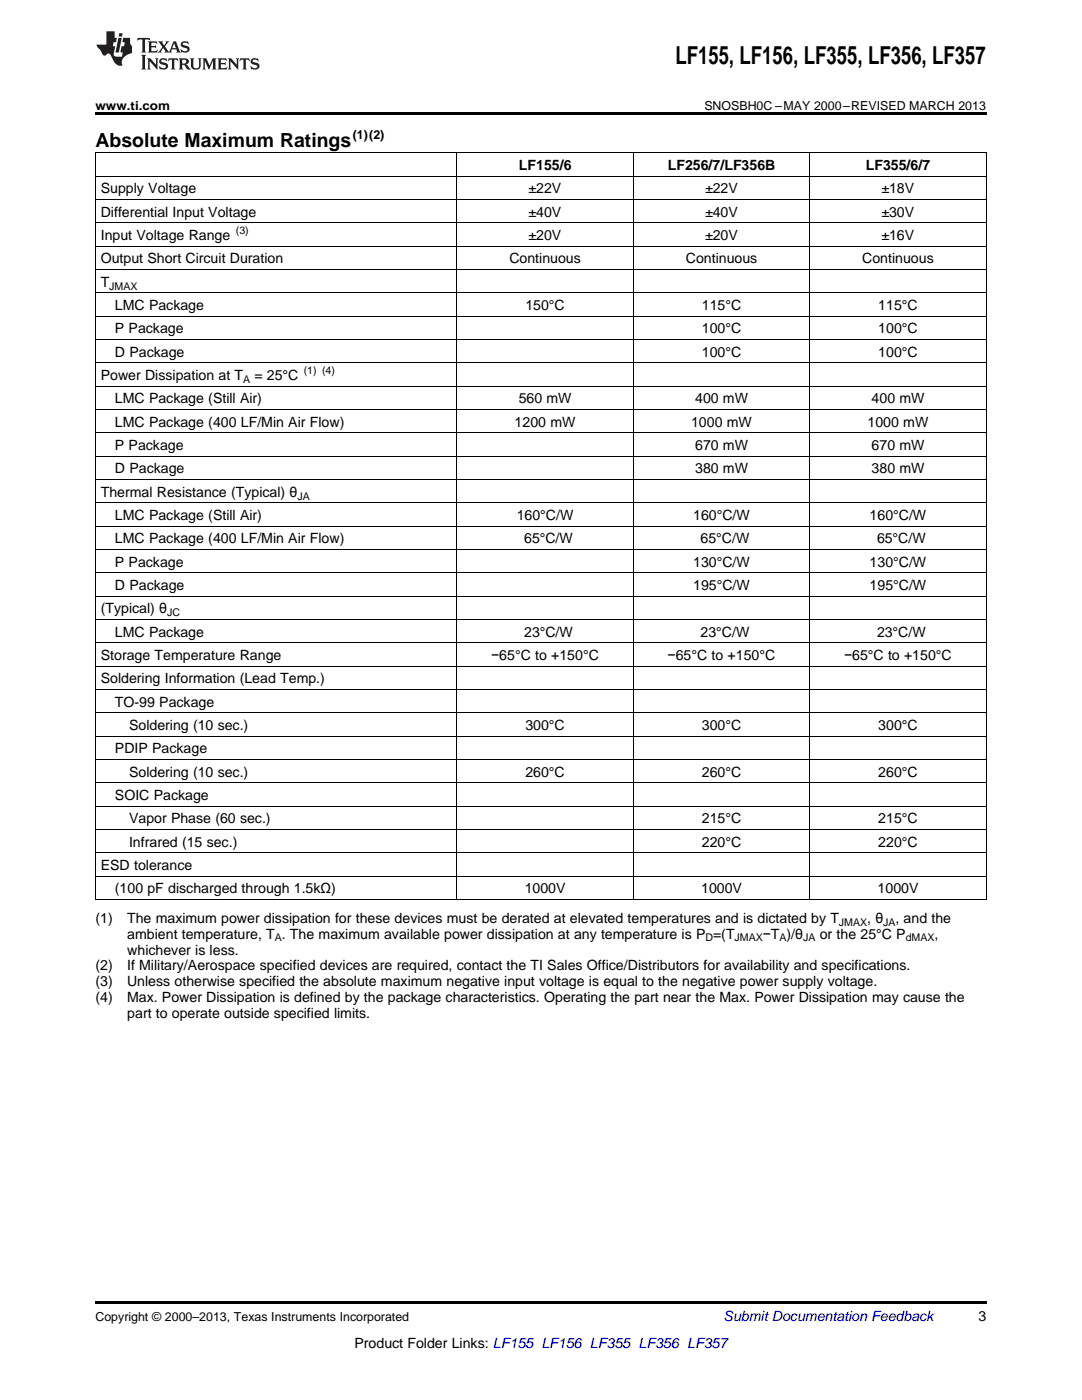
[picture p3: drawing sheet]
<svg xmlns="http://www.w3.org/2000/svg" width="216mm" height="279mm" viewBox="0 0 216 279" stroke-linecap="round" stroke-linejoin="round" font-family="sans-serif">
<defs><g id="words">
<text font-size="4.9" x="134.8" y="12.8">LF155, LF156, LF355, LF356, LF357</text>
<text font-size="3.9" x="19" y="29.3">Absolute Maximum Ratings</text>
<g font-size="2.8">
<text x="103.5" y="33.9">LF155/6</text>
<text x="133.2" y="33.9">LF256/7/LF356B</text>
<text x="172.8" y="33.9">LF355/6/7</text>
<text x="20.1" y="38.6">Supply Voltage</text>
<text x="105.5" y="38.6">±22V</text>
<text x="140.7" y="38.6">±22V</text>
<text x="175.9" y="38.6">±18V</text>
<text x="20.1" y="43.3">Differential Input Voltage</text>
<text x="20.1" y="47.9">Input Voltage Range</text>
<text x="105.5" y="43.3">±40V</text>
<text x="105.5" y="47.9">±20V</text>
<text x="140.7" y="43.3">±40V</text>
<text x="140.7" y="47.9">±20V</text>
<text x="175.9" y="43.3">±30V</text>
<text x="175.9" y="47.9">±16V</text>
<text x="20.1" y="52.6">Output Short Circuit Duration</text>
<text x="101.6" y="52.6">Continuous</text>
<text x="136.8" y="52.6">Continuous</text>
<text x="172" y="52.6">Continuous</text>
<text x="20.1" y="57.2">T</text>
<text x="22.9" y="61.9">LMC Package</text>
<text x="104.8" y="61.9">150°C</text>
<text x="140.1" y="61.9">115°C</text>
<text x="175.3" y="61.9">115°C</text>
<text x="22.9" y="66.5">P Package</text>
<text x="22.9" y="71.2">D Package</text>
<text x="140.1" y="66.5">100°C</text>
<text x="140.1" y="71.2">100°C</text>
<text x="175.3" y="66.5">100°C</text>
<text x="175.3" y="71.2">100°C</text>
<text x="20.1" y="75.8">Power Dissipation at T</text>
<text x="50.8" y="75.8">= 25°C</text>
<text x="22.9" y="80.5">LMC Package (Still Air)</text>
<text x="103.5" y="80.5">560 mW</text>
<text x="138.7" y="80.5">400 mW</text>
<text x="173.9" y="80.5">400 mW</text>
<text x="22.9" y="85.2">LMC Package (400 LF/Min Air Flow)</text>
<text x="22.9" y="89.8">P Package</text>
<text x="102.7" y="85.2">1200 mW</text>
<text x="137.9" y="85.2">1000 mW</text>
<text x="138.7" y="89.8">670 mW</text>
<text x="173.1" y="85.2">1000 mW</text>
<text x="173.9" y="89.8">670 mW</text>
<text x="22.9" y="94.5">D Package</text>
<text x="138.7" y="94.5">380 mW</text>
<text x="173.9" y="94.5">380 mW</text>
<text x="20.1" y="99.1">Thermal Resistance (Typical) θ</text>
<text x="22.9" y="103.8">LMC Package (Still Air)</text>
<text x="103.1" y="103.8">160°C/W</text>
<text x="138.3" y="103.8">160°C/W</text>
<text x="173.5" y="103.8">160°C/W</text>
<text x="22.9" y="108.4">LMC Package (400 LF/Min Air Flow)</text>
<text x="22.9" y="113.1">P Package</text>
<text x="104.6" y="108.4">65°C/W</text>
<text x="138.3" y="113.1">130°C/W</text>
<text x="139.8" y="108.4">65°C/W</text>
<text x="173.5" y="113.1">130°C/W</text>
<text x="175" y="108.4">65°C/W</text>
<text x="22.9" y="117.8">D Package</text>
<text x="138.3" y="117.8">195°C/W</text>
<text x="173.5" y="117.8">195°C/W</text>
<text x="20.1" y="122.4">(Typical) θ</text>
<text x="20.1" y="131.7">Storage Temperature Range</text>
<text x="22.9" y="127.1">LMC Package</text>
<text x="98" y="131.7">−65°C to +150°C</text>
<text x="104.6" y="127.1">23°C/W</text>
<text x="133.2" y="131.7">−65°C to +150°C</text>
<text x="139.8" y="127.1">23°C/W</text>
<text x="168.4" y="131.7">−65°C to +150°C</text>
<text x="175" y="127.1">23°C/W</text>
<text x="20.1" y="136.4">Soldering Information (Lead Temp.)</text>
<text x="22.9" y="141">TO-99 Package</text>
<text x="25.8" y="145.7">Soldering (10 sec.)</text>
<text x="104.8" y="145.7">300°C</text>
<text x="140.1" y="145.7">300°C</text>
<text x="175.3" y="145.7">300°C</text>
<text x="22.9" y="150.4">PDIP Package</text>
<text x="25.8" y="155">Soldering (10 sec.)</text>
<text x="104.8" y="155">260°C</text>
<text x="140.1" y="155">260°C</text>
<text x="175.3" y="155">260°C</text>
<text x="22.9" y="159.7">SOIC Package</text>
<text x="25.8" y="164.3">Vapor Phase (60 sec.)</text>
<text x="140.1" y="164.3">215°C</text>
<text x="175.3" y="164.3">215°C</text>
<text x="20.1" y="173.6">ESD tolerance</text>
<text x="25.8" y="169">Infrared (15 sec.)</text>
<text x="140.1" y="169">220°C</text>
<text x="175.3" y="169">220°C</text>
<text x="22.9" y="178.3">(100 pF discharged through 1.5kΩ)</text>
<text x="104.7" y="178.3">1000V</text>
<text x="139.9" y="178.3">1000V</text>
<text x="175.1" y="178.3">1000V</text>
<text x="19" y="184.1">(1)</text>
<text x="25.4" y="184.1">The maximum power dissipation for these devices must be derated at elevated temperatures and is dictated by T</text>
<text x="173" y="184.1">, θ</text>
<text x="178.7" y="184.1">, and the</text>
<text x="25.4" y="187.3">ambient temperature, T . The maximum available power dissipation at any temperature is P =(T</text>
<text x="25.4" y="190.5">whichever is less.</text>
<text x="152.2" y="187.3">−T )/θ</text>
<text x="163.6" y="187.3">or the 25°C P</text>
<text x="186.5" y="187.3">,</text>
<text x="19" y="193.7">(2)</text>
<text x="19" y="196.8">(3)</text>
<text x="25.4" y="193.7">If Military/Aerospace specified devices are required, contact the TI Sales Office/Distributors for availability and specifications.</text>
<text x="25.4" y="196.8">Unless otherwise specified the absolute maximum negative input voltage is equal to the negative power supply voltage.</text>
<text x="19" y="200">(4)</text>
<text x="25.4" y="200">Max. Power Dissipation is defined by the package characteristics. Operating the part near the Max. Power Dissipation may cause the</text>
<text x="25.4" y="203.2">part to operate outside specified limits.</text>
<text x="195.3" y="263.6">3</text>
<text x="70.7" y="269">Product Folder Links: LF155 LF156 LF355 LF356 LF357</text>
</g>
<text font-size="2.8" fill="#0000c8" x="144.4" y="263.6">Submit Documentation Feedback</text>
<g font-size="2.5">
<text x="19" y="21.9">www.ti.com</text>
<text x="140.5" y="21.9">SNOSBH0C –MAY 2000–REVISED MARCH 2013</text>
<text x="70.4" y="27.7">(1)(2)</text>
<text x="19" y="263.6">Copyright © 2000–2013, Texas Instruments Incorporated</text>
</g>
<g font-size="2.1">
<text x="47.1" y="46.8">(3)</text>
<text x="21.8" y="57.8">JMAX</text>
<text x="48.5" y="76.4">A</text>
<text x="60.6" y="74.7">(1) (4)</text>
<text x="59.3" y="99.7">JA</text>
<text x="33.3" y="123">JC</text>
<text x="167.4" y="184.7">JMAX</text>
<text x="176.2" y="184.7">JA</text>
<text x="54.8" y="187.9">A</text>
<text x="140.8" y="187.9">D</text>
<text x="146.6" y="187.9">JMAX</text>
<text x="155.5" y="187.9">A</text>
<text x="160.3" y="187.9">JA</text>
<text x="180.7" y="187.9">dMAX</text>
</g>
</g></defs>
<path d="M19 22.5h177.8v.5h-177.8zM19 259.7h177.8v.5h-177.8z" fill="#000"/>
<g fill="none" stroke="#000" stroke-width=".2">
<path d="M19 39.8h177.8M19 35.2h177.8M19 30.5h177.8M19.1 30.6v149M91.1 30.6v149M126.3 30.6v149M161.6 30.6v149M196.8 30.6v149M19 58.4h177.8M19 53.8h177.8M19 49.1h177.8M19 44.5h177.8"/>
<path d="M19 77.1h177.8M19 72.4h177.8M19 67.8h177.8M19 63.1h177.8M19 95.7h177.8M19 91h177.8M19 86.4h177.8M19 81.7h177.8M19 119h177.8M19 114.3h177.8M19 109.7h177.8M19 105h177.8"/>
<path d="M19 100.3h177.8M19 137.6h177.8M19 132.9h177.8M19 128.3h177.8M19 123.6h177.8M19 156.2h177.8M19 151.6h177.8M19 146.9h177.8M19 142.3h177.8M19 179.5h177.8M19 174.9h177.8M19 170.2h177.8"/>
<path d="M19 165.5h177.8M19 160.9h177.8"/>
</g>
<g fill="#231f20">
<path d="M27.5 7.6l-.1 .5 .4-.2h.6v.1v2.1l-.2 .4h1l-.3-.4v-2.1l.1-.1h.5l.5 .2-.2-.5zM29.5 8.3l.2 .3v1.5l-.2 .4h1.8l.2-.6a1.04 1.04 0 0 1-1.3 .2v-.7h.6l.3 .2v-.6l-.3 .2h-.6v-.6l.8-.1 .4 .3-.2-.5zM31.5 8.3l.9 1.1-.9 1.1h.8l-.2-.2 .5-.7 .4 .7-.2 .2h1.5l-.1-.2 .1-.4h.9l.1 .4-.2 .2h1l-.3-.3-.7-1.9h-.5l-.9 2-.8-1 .9-1h-.8l.1 .3-.3 .5-.4-.6 .2-.2zM34.7 8.6l.4 1h-.7zM36.3 8.4a.63 .63 0 0 0-.2 .7 .63 .63 0 0 0 .6 .4l.6 .2 .1 .2a.75 .75 0 0 1-.7 .4 .75 .75 0 0 1-.6-.5l.1 .7 .1-.1a1.11 1.11 0 0 0 1.5-.6 1.13 1.13 0 0 0-1.2-.8l-.1-.4a1.04 1.04 0 0 1 1.2 .2l-.2-.5-.1 .1-.5-.2zM28.2 10.9l.2 .4v2.2l-.2 .4h1l-.3-.4v-2.2l.3-.4zM29.3 11.6l.3 .4v1.5l-.3 .4h.8l-.2-.4v-1.3l1.5 1.7v-1.9l.2-.4h-.7l.2 .4v.9l-1.1-1.3zM32 11.8a.62 .62 0 0 0-.2 .7 .62 .62 0 0 0 .6 .4l.6 .1 .1 .3a.76 .76 0 0 1-.7 .3 .76 .76 0 0 1-.6-.4l.1 .7 .1-.1a1.11 1.11 0 0 0 1.5-.6 1.13 1.13 0 0 0-1.2-.8l-.1-.4a1.04 1.04 0 0 1 1.2 .2l-.2-.6-.1 .1-.5-.1zM33.7 11.6l-.2 .6a.61 .61 0 0 1 .8-.3v1.6l-.2 .4h.9l-.2-.4v-1.6a.63 .63 0 0 1 .8 .3l-.2-.6zM35.6 11.6l.3 .4v1.5l-.3 .4h1l-.2-.2v-.8l.5 .2a.76 .76 0 0 0 1.2 .7l-1-1a.58 .58 0 0 0 .6-.5 .58 .58 0 0 0-.5-.6zM36.4 11.9h.1a.45 .45 0 0 1 .5 .1 .45 .45 0 0 1 .1 .5l-.7 .2zM37.9 11.6l.2 .2a2.17 2.17 0 0 0 .3 1.9 .99 .99 0 0 0 1.6-.6v-1.1l.2-.4h-.7l.2 .2a1.92 1.92 0 0 1-.2 1.8 .6 .6 0 0 1-.9-.5v-1.1l.2-.4zM40.4 11.6l.2 .4v1.5l-.2 .4h.7l-.2-.4v-1.4l.8 1.8 .8-1.8v1.4l-.2 .4h.9l-.2-.4v-1.5l.2-.4h-.8l-.6 1.5-.6-1.5zM43.4 11.6l.2 .4v1.5l-.2 .4h1.8l.2-.6a1.04 1.04 0 0 1-1.3 .1v-.6h.5l.4 .2v-.6l-.4 .2h-.5v-.7h.8l.3 .3-.1-.6zM45.5 11.6l.2 .4v1.5l-.2 .4h.7l-.2-.4v-1.3l1.5 1.7v-1.9l.2-.4h-.7l.2 .4v.9l-1.1-1.3zM47.9 11.6l-.1 .6a.61 .61 0 0 1 .8-.3v1.6l-.3 .4h1l-.3-.4 .1-1.6a.63 .63 0 0 1 .7 .3l-.1-.6zM50.2 11.8a.62 .62 0 0 0-.2 .7 .62 .62 0 0 0 .6 .4l.6 .1 .2 .3a.76 .76 0 0 1-.8 .3 .76 .76 0 0 1-.6-.4l.1 .7 .2-.1a1.11 1.11 0 0 0 1.5-.6 1.13 1.13 0 0 0-1.3-.8l-.1-.4a1.04 1.04 0 0 1 1.2 .2l-.1-.6-.2 .1-.5-.1z"/>
<path d="M21.2 6.3v2.6h-1.9l.1 .4 .7 .9a.91 .91 0 0 0 1 .8 .56 .56 0 0 1 .5-.3 .56 .56 0 0 1 .5 .3l.4 .8a1.53 1.53 0 0 0 1.9 1.2 1.54 1.54 0 0 1 1-2.1l.9-.3v-1.4a1.52 1.52 0 0 1-.3-1.6h-1.4l-.2 .8h.5l-.2 .8h-.4l-.2 1v.2l.4 .1-.2 .8a1.93 1.93 0 0 1-1.6-.3l.3-1.8h-.5l.2-.8h.4l.2-.8h-.4v-1.3zM23.6 7.6l-.6 2.9h.7l.6-2.9zM23.8 6.6l-.1 .7h.6l.2-.7z"/>
</g>
<use href="#words"/>
</svg>
